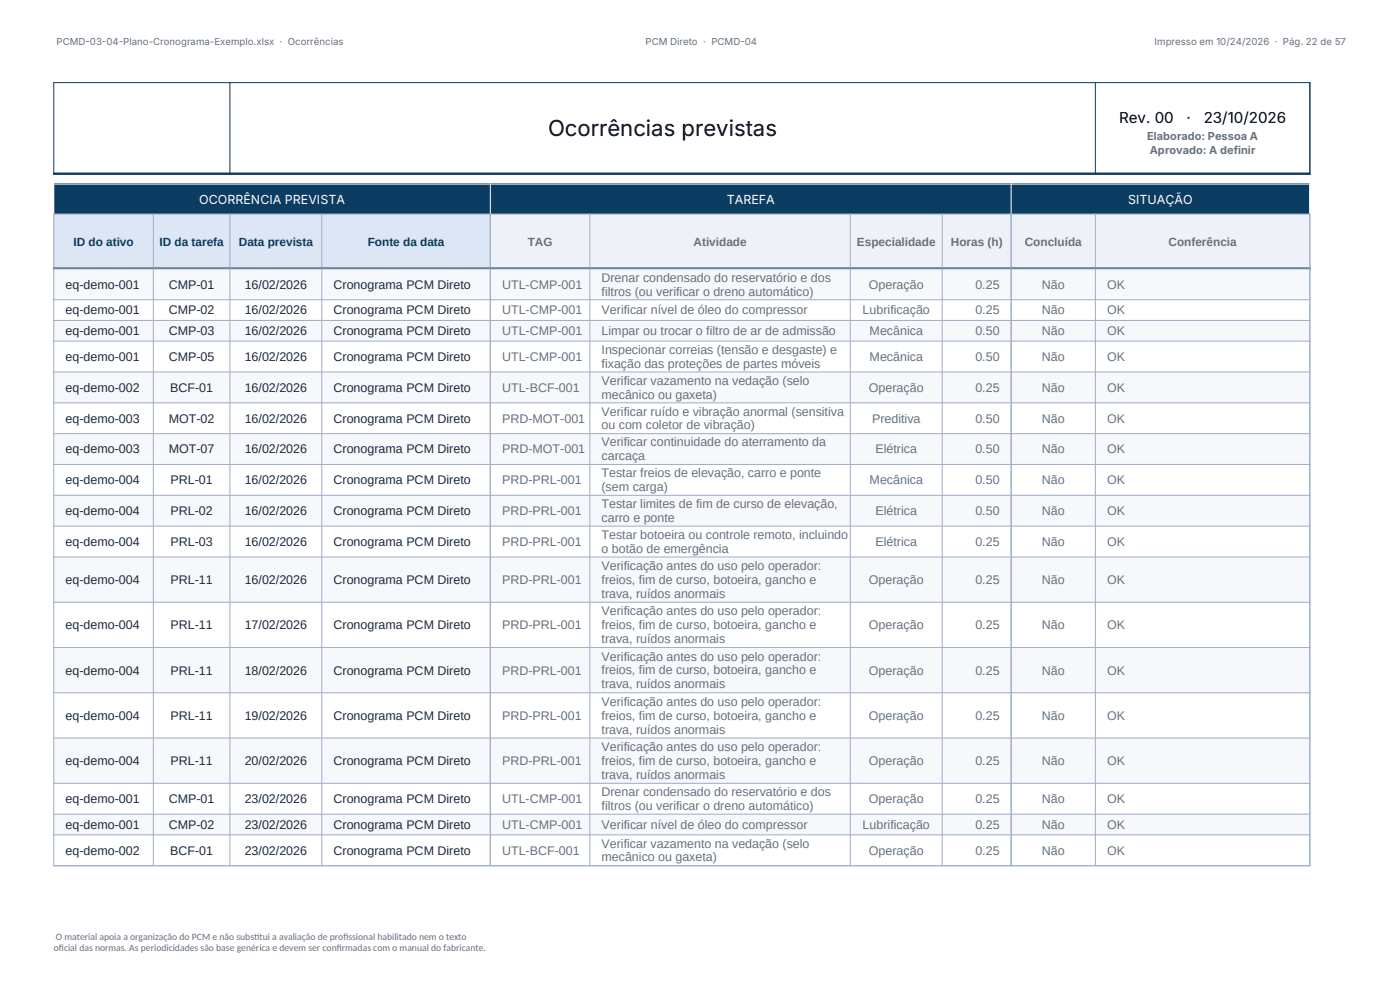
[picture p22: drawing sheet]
<svg xmlns="http://www.w3.org/2000/svg" width="297mm" height="210mm" viewBox="0 0 297 210" stroke-linecap="round" stroke-linejoin="round" font-family="sans-serif">
<defs><g id="words">
<text font-size="4.7" x="116.3" y="28.9">Ocorrências previstas</text>
<g font-size="3.2">
<text x="237.4" y="26.1">Rev. 00</text>
<text x="251.7" y="26.1">·</text>
<text x="255.4" y="26.1">23/10/2026</text>
</g>
<g font-size="2.6" fill="#fff">
<text x="42.3" y="43.2">OCORRÊNCIA PREVISTA</text>
<text x="154.2" y="43.2">TAREFA</text>
<text x="239.3" y="43.2">SITUAÇÃO</text>
</g>
<g font-size="2.6" fill="#64717d">
<text x="127.6" y="59.8">Drenar condensado do reservatório e dos</text>
<text x="106.5" y="61.2">UTL-CMP-001</text>
<text x="127.6" y="62.7">filtros (ou verificar o dreno automático)</text>
<text x="184.3" y="61.2">Operação</text>
<text x="206.9" y="61.2">0.25</text>
<text x="221" y="61.2">Não</text>
<text x="234.9" y="61.2">OK</text>
<text x="106.5" y="66.7">UTL-CMP-001</text>
<text x="106.5" y="71.1">UTL-CMP-001</text>
<text x="127.6" y="66.7">Verificar nível de óleo do compressor</text>
<text x="127.6" y="71.1">Limpar ou trocar o filtro de ar de admissão</text>
<text x="183" y="66.7">Lubrificação</text>
<text x="184.5" y="71.1">Mecânica</text>
<text x="206.9" y="66.7">0.25</text>
<text x="206.9" y="71.1">0.50</text>
<text x="221" y="66.7">Não</text>
<text x="221" y="71.1">Não</text>
<text x="234.9" y="66.7">OK</text>
<text x="234.9" y="71.1">OK</text>
<text x="106.5" y="76.6">UTL-CMP-001</text>
<text x="127.6" y="75.1">Inspecionar correias (tensão e desgaste) e</text>
<text x="184.5" y="76.6">Mecânica</text>
<text x="206.9" y="76.6">0.50</text>
<text x="221" y="76.6">Não</text>
<text x="234.9" y="76.6">OK</text>
<text x="106.5" y="83.1">UTL-BCF-001</text>
<text x="127.6" y="78">fixação das proteções de partes móveis</text>
<text x="127.6" y="81.6">Verificar vazamento na vedação (selo</text>
<text x="184.3" y="83.1">Operação</text>
<text x="206.9" y="83.1">0.25</text>
<text x="221" y="83.1">Não</text>
<text x="234.9" y="83.1">OK</text>
<text x="106.5" y="89.6">PRD-MOT-001</text>
<text x="127.6" y="84.6">mecânico ou gaxeta)</text>
<text x="127.6" y="88.2">Verificar ruído e vibração anormal (sensitiva</text>
<text x="185" y="89.6">Preditiva</text>
<text x="206.9" y="89.6">0.50</text>
<text x="221" y="89.6">Não</text>
<text x="234.9" y="89.6">OK</text>
<text x="127.6" y="91.1">ou com coletor de vibração)</text>
<text x="127.6" y="94.7">Verificar continuidade do aterramento da</text>
<text x="106.5" y="96.2">PRD-MOT-001</text>
<text x="127.6" y="97.6">carcaça</text>
<text x="127.6" y="101.3">Testar freios de elevação, carro e ponte</text>
<text x="185.7" y="96.2">Elétrica</text>
<text x="206.9" y="96.2">0.50</text>
<text x="221" y="96.2">Não</text>
<text x="234.9" y="96.2">OK</text>
<text x="106.5" y="102.7">PRD-PRL-001</text>
<text x="127.6" y="104.2">(sem carga)</text>
<text x="127.6" y="107.8">Testar limites de fim de curso de elevação,</text>
<text x="184.5" y="102.7">Mecânica</text>
<text x="206.9" y="102.7">0.50</text>
<text x="221" y="102.7">Não</text>
<text x="234.9" y="102.7">OK</text>
<text x="106.5" y="109.3">PRD-PRL-001</text>
<text x="127.6" y="110.7">carro e ponte</text>
<text x="185.7" y="109.3">Elétrica</text>
<text x="206.9" y="109.3">0.50</text>
<text x="221" y="109.3">Não</text>
<text x="234.9" y="109.3">OK</text>
<text x="106.5" y="115.8">PRD-PRL-001</text>
<text x="127.6" y="114.3">Testar botoeira ou controle remoto, incluindo</text>
<text x="127.6" y="117.3">o botão de emergência</text>
<text x="185.7" y="115.8">Elétrica</text>
<text x="206.9" y="115.8">0.25</text>
<text x="221" y="115.8">Não</text>
<text x="234.9" y="115.8">OK</text>
<text x="106.5" y="123.9">PRD-PRL-001</text>
<text x="127.6" y="120.9">Verificação antes do uso pelo operador:</text>
<text x="127.6" y="123.9">freios, fim de curso, botoeira, gancho e</text>
<text x="184.3" y="123.9">Operação</text>
<text x="206.9" y="123.9">0.25</text>
<text x="221" y="123.9">Não</text>
<text x="234.9" y="123.9">OK</text>
<text x="127.6" y="126.8">trava, ruídos anormais</text>
<text x="127.6" y="130.5">Verificação antes do uso pelo operador:</text>
<text x="106.5" y="133.5">PRD-PRL-001</text>
<text x="127.6" y="133.5">freios, fim de curso, botoeira, gancho e</text>
<text x="127.6" y="136.4">trava, ruídos anormais</text>
<text x="184.3" y="133.5">Operação</text>
<text x="206.9" y="133.5">0.25</text>
<text x="221" y="133.5">Não</text>
<text x="234.9" y="133.5">OK</text>
<text x="106.5" y="143.1">PRD-PRL-001</text>
<text x="127.6" y="140.1">Verificação antes do uso pelo operador:</text>
<text x="127.6" y="143.1">freios, fim de curso, botoeira, gancho e</text>
<text x="184.3" y="143.1">Operação</text>
<text x="206.9" y="143.1">0.25</text>
<text x="221" y="143.1">Não</text>
<text x="234.9" y="143.1">OK</text>
<text x="127.6" y="146">trava, ruídos anormais</text>
<text x="127.6" y="149.7">Verificação antes do uso pelo operador:</text>
<text x="106.5" y="152.7">PRD-PRL-001</text>
<text x="127.6" y="152.7">freios, fim de curso, botoeira, gancho e</text>
<text x="127.6" y="155.6">trava, ruídos anormais</text>
<text x="184.3" y="152.7">Operação</text>
<text x="206.9" y="152.7">0.25</text>
<text x="221" y="152.7">Não</text>
<text x="234.9" y="152.7">OK</text>
<text x="127.6" y="159.4">Verificação antes do uso pelo operador:</text>
<text x="106.5" y="162.3">PRD-PRL-001</text>
<text x="127.6" y="162.3">freios, fim de curso, botoeira, gancho e</text>
<text x="127.6" y="165.2">trava, ruídos anormais</text>
<text x="184.3" y="162.3">Operação</text>
<text x="206.9" y="162.3">0.25</text>
<text x="221" y="162.3">Não</text>
<text x="234.9" y="162.3">OK</text>
<text x="106.5" y="170.4">UTL-CMP-001</text>
<text x="127.6" y="168.9">Drenar condensado do reservatório e dos</text>
<text x="127.6" y="171.8">filtros (ou verificar o dreno automático)</text>
<text x="184.3" y="170.4">Operação</text>
<text x="206.9" y="170.4">0.25</text>
<text x="221" y="170.4">Não</text>
<text x="234.9" y="170.4">OK</text>
<text x="106.5" y="175.8">UTL-CMP-001</text>
<text x="127.6" y="175.8">Verificar nível de óleo do compressor</text>
<text x="127.6" y="179.8">Verificar vazamento na vedação (selo</text>
<text x="183" y="175.8">Lubrificação</text>
<text x="206.9" y="175.8">0.25</text>
<text x="221" y="175.8">Não</text>
<text x="234.9" y="175.8">OK</text>
<text x="106.5" y="181.3">UTL-BCF-001</text>
<text x="127.6" y="182.7">mecânico ou gaxeta)</text>
<text x="184.3" y="181.3">Operação</text>
<text x="206.9" y="181.3">0.25</text>
<text x="221" y="181.3">Não</text>
<text x="234.9" y="181.3">OK</text>
</g>
<g font-size="2.6" fill="#1f2937">
<text x="13.9" y="61.2">eq-demo-001</text>
<text x="35.8" y="61.2">CMP-01</text>
<text x="51.9" y="61.2">16/02/2026</text>
<text x="70.8" y="61.2">Cronograma PCM Direto</text>
<text x="13.9" y="66.7">eq-demo-001</text>
<text x="13.9" y="71.1">eq-demo-001</text>
<text x="35.8" y="66.7">CMP-02</text>
<text x="35.8" y="71.1">CMP-03</text>
<text x="51.9" y="66.7">16/02/2026</text>
<text x="51.9" y="71.1">16/02/2026</text>
<text x="70.8" y="66.7">Cronograma PCM Direto</text>
<text x="70.8" y="71.1">Cronograma PCM Direto</text>
<text x="13.9" y="76.6">eq-demo-001</text>
<text x="35.8" y="76.6">CMP-05</text>
<text x="51.9" y="76.6">16/02/2026</text>
<text x="70.8" y="76.6">Cronograma PCM Direto</text>
<text x="13.9" y="83.1">eq-demo-002</text>
<text x="36.1" y="83.1">BCF-01</text>
<text x="51.9" y="83.1">16/02/2026</text>
<text x="70.8" y="83.1">Cronograma PCM Direto</text>
<text x="13.9" y="89.6">eq-demo-003</text>
<text x="35.8" y="89.6">MOT-02</text>
<text x="51.9" y="89.6">16/02/2026</text>
<text x="70.8" y="89.6">Cronograma PCM Direto</text>
<text x="13.9" y="96.2">eq-demo-003</text>
<text x="35.8" y="96.2">MOT-07</text>
<text x="51.9" y="96.2">16/02/2026</text>
<text x="70.8" y="96.2">Cronograma PCM Direto</text>
<text x="13.9" y="102.7">eq-demo-004</text>
<text x="36.2" y="102.7">PRL-01</text>
<text x="51.9" y="102.7">16/02/2026</text>
<text x="70.8" y="102.7">Cronograma PCM Direto</text>
<text x="13.9" y="109.3">eq-demo-004</text>
<text x="36.2" y="109.3">PRL-02</text>
<text x="51.9" y="109.3">16/02/2026</text>
<text x="70.8" y="109.3">Cronograma PCM Direto</text>
<text x="13.9" y="115.8">eq-demo-004</text>
<text x="36.2" y="115.8">PRL-03</text>
<text x="51.9" y="115.8">16/02/2026</text>
<text x="70.8" y="115.8">Cronograma PCM Direto</text>
<text x="13.9" y="123.9">eq-demo-004</text>
<text x="36.2" y="123.9">PRL-11</text>
<text x="51.9" y="123.9">16/02/2026</text>
<text x="70.8" y="123.9">Cronograma PCM Direto</text>
<text x="13.9" y="133.5">eq-demo-004</text>
<text x="36.2" y="133.5">PRL-11</text>
<text x="51.9" y="133.5">17/02/2026</text>
<text x="70.8" y="133.5">Cronograma PCM Direto</text>
<text x="13.9" y="143.1">eq-demo-004</text>
<text x="36.2" y="143.1">PRL-11</text>
<text x="51.9" y="143.1">18/02/2026</text>
<text x="70.8" y="143.1">Cronograma PCM Direto</text>
<text x="13.9" y="152.7">eq-demo-004</text>
<text x="36.2" y="152.7">PRL-11</text>
<text x="51.9" y="152.7">19/02/2026</text>
<text x="70.8" y="152.7">Cronograma PCM Direto</text>
<text x="13.9" y="162.3">eq-demo-004</text>
<text x="36.2" y="162.3">PRL-11</text>
<text x="51.9" y="162.3">20/02/2026</text>
<text x="70.8" y="162.3">Cronograma PCM Direto</text>
<text x="13.9" y="170.4">eq-demo-001</text>
<text x="35.8" y="170.4">CMP-01</text>
<text x="51.9" y="170.4">23/02/2026</text>
<text x="70.8" y="170.4">Cronograma PCM Direto</text>
<text x="13.9" y="175.8">eq-demo-001</text>
<text x="35.8" y="175.8">CMP-02</text>
<text x="51.9" y="175.8">23/02/2026</text>
<text x="70.8" y="175.8">Cronograma PCM Direto</text>
<text x="13.9" y="181.3">eq-demo-002</text>
<text x="36.1" y="181.3">BCF-01</text>
<text x="51.9" y="181.3">23/02/2026</text>
<text x="70.8" y="181.3">Cronograma PCM Direto</text>
</g>
<g font-size="2.5" fill="#0b3d63">
<text x="15.6" y="52.1">ID do ativo</text>
<text x="33.8" y="52.1">ID da tarefa</text>
<text x="50.7" y="52.1">Data prevista</text>
<text x="78" y="52.1">Fonte da data</text>
</g>
<g font-size="2.5" fill="#64717d">
<text x="112" y="52.1">TAG</text>
<text x="147.1" y="52.1">Atividade</text>
<text x="181.8" y="52.1">Especialidade</text>
<text x="201.7" y="52.1">Horas (h)</text>
<text x="217.4" y="52.1">Concluída</text>
<text x="247.9" y="52.1">Conferência</text>
</g>
<g font-size="2.3" fill="#64717d">
<text x="243.4" y="29.8">Elaborado: Pessoa A</text>
<text x="243.9" y="32.6">Aprovado: A definir</text>
</g>
<g font-size="2" fill="#64717d">
<text x="12" y="9.6">PCMD-03-04-Plano-Cronograma-Exemplo.xlsx · Ocorrências</text>
<text x="136.9" y="9.6">PCM Direto · PCMD-04</text>
<text x="244.9" y="9.6">Impresso em 10/24/2026 · Pág. 22 de 57</text>
<text x="11.4" y="201.8">of</text>
<text x="11.9" y="199.3">O material apoia a organização do PCM e não subst</text>
<text x="12.5" y="201.8">icial das normas. As periodicidades são base genérica e devem ser conf</text>
<text x="53.9" y="199.3">itui a avaliação de prof</text>
<text x="71.4" y="201.8">irmadas com o manual do fabricante.</text>
<text x="72.8" y="199.3">issional habilitado nem o texto</text>
</g>
</g></defs>
<path d="M11.4 39h266.5v6.4h-266.5z" fill-rule="evenodd" fill="#0b3d63"/>
<path d="M11.4 45.4h92.6v11.6h-92.6z" fill-rule="evenodd" fill="#dce6f5"/>
<path d="M104 45.4h173.9v11.6h-173.9z" fill-rule="evenodd" fill="#eef2f8"/>
<path d="M11.3 17.5h266.7M11.4 17.4v19.7M48.8 17.4v19.7M232.4 17.4v19.7M277.9 17.4v19.7" fill="none" stroke="#0b3d63" stroke-width=".22"/>
<path d="M11.3 36.9h266.7M11.3 57h266.7" fill="none" stroke="#0b3d63" stroke-width=".51"/>
<path d="M11.3 39h266.7M11.4 38.9v6.6M104 38.9v6.6M214.5 38.9v6.6M277.9 38.9v6.6" fill="none" stroke="#fff" stroke-width=".22"/>
<path d="M11.3 45.4h266.7M11.4 45.3v12M32.5 45.3v12M48.8 45.3v12M68.3 45.3v12M104 45.3v12M125.1 45.3v12M180.4 45.3v12M199.9 45.3v12M214.5 45.3v12M232.4 45.3v12M277.9 45.3v12" fill="none" stroke="#9fb0c9" stroke-width=".22"/>
<g fill="#f6f8fc">
<path d="M11.4 57h266.5v6.6h-266.5z" fill-rule="evenodd"/>
<path d="M11.4 68h266.5v4.4h-266.5z" fill-rule="evenodd"/>
<path d="M11.4 78.9h266.5v6.5h-266.5z" fill-rule="evenodd"/>
<path d="M11.4 92h266.5v6.5h-266.5z" fill-rule="evenodd"/>
<path d="M11.4 105h266.5v6.6h-266.5z" fill-rule="evenodd"/>
<path d="M11.4 118.1h266.5v9.6h-266.5z" fill-rule="evenodd"/>
<path d="M11.4 137.3h266.5v9.6h-266.5z" fill-rule="evenodd"/>
<path d="M11.4 156.5h266.5v9.6h-266.5z" fill-rule="evenodd"/>
<path d="M11.4 172.7h266.5v4.4h-266.5z" fill-rule="evenodd"/>
</g>
<g fill="none" stroke="#9fb0c9" stroke-width=".22">
<path d="M11.3 57h266.7M11.4 56.9v126.8M32.5 56.9v126.8M48.8 56.9v126.8M68.3 56.9v126.8M104 56.9v126.8M125.1 56.9v126.8M180.4 56.9v126.8M199.9 56.9v126.8M214.5 56.9v126.8M232.4 56.9v126.8M277.9 56.9v126.8"/>
<path d="M11.3 63.6h266.7M11.3 68h266.7M11.3 72.4h266.7M11.3 78.9h266.7M11.3 85.4h266.7M11.3 92h266.7M11.3 98.5h266.7M11.3 105.1h266.7M11.3 111.6h266.7M11.3 118.2h266.7M11.3 127.8h266.7M11.3 137.4h266.7"/>
<path d="M11.3 147h266.7M11.3 156.6h266.7M11.3 166.2h266.7M11.3 172.7h266.7M11.3 177.1h266.7M11.3 183.6h266.7"/>
</g>
<use href="#words"/>
</svg>
